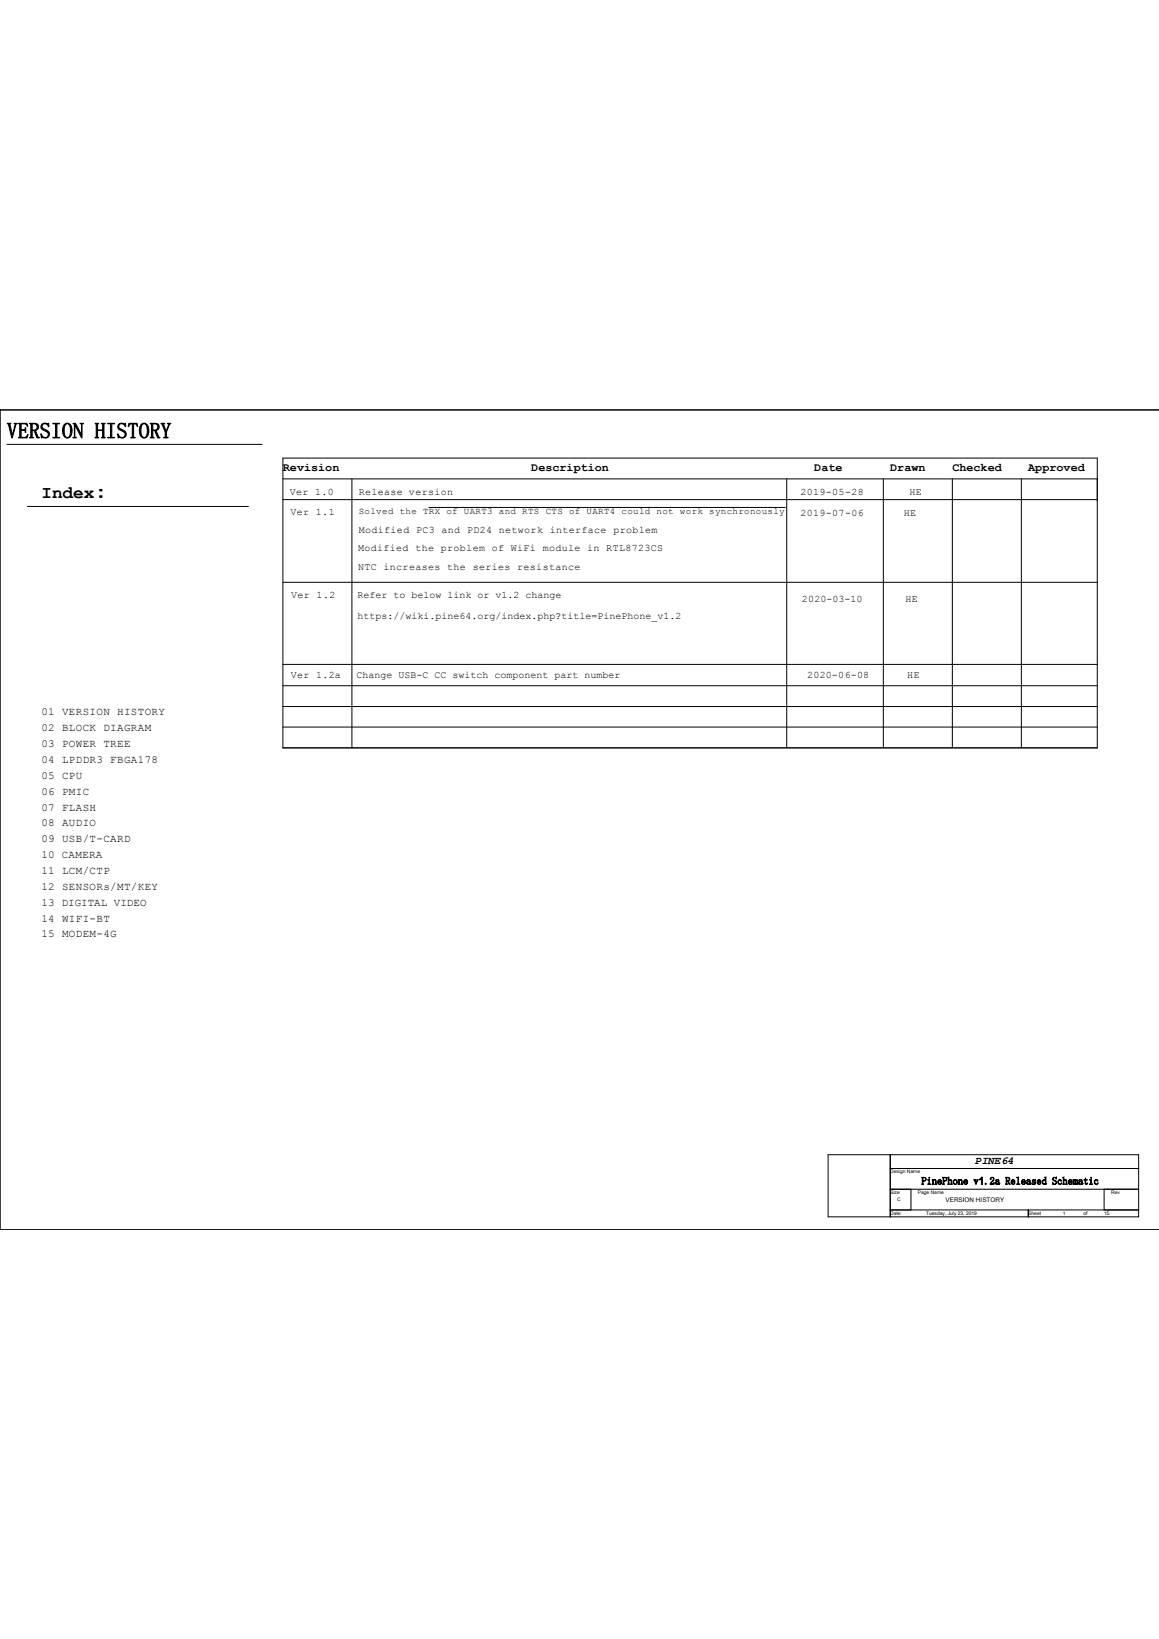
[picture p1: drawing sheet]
<svg xmlns="http://www.w3.org/2000/svg" width="210mm" height="297mm" viewBox="0 0 210 297" stroke-linecap="round" stroke-linejoin="round" font-family="sans-serif">
<defs><g id="words">
<text font-size="4" x="1.2" y="79.4">VERSION HISTORY</text>
<text font-size="3.2" x="7.5" y="90.2">Index：</text>
<g font-size="2.1">
<text x="51.2" y="85.3">Revision</text>
<text x="96.2" y="85.3">Description</text>
<text x="147.5" y="85.3">Date</text>
<text x="161.2" y="85.3">Drawn</text>
<text x="172.5" y="85.3">Checked</text>
<text x="186.2" y="85.3">Approved</text>
</g>
<g font-size="2">
<text x="7.5" y="129.7">01 VERSION HISTORY</text>
<text x="7.5" y="132.5">02 BLOCK DIAGRAM</text>
<text x="7.5" y="135.4">03 POWER TREE</text>
<text x="7.5" y="138.3">04 LPDDR3 FBGA178</text>
<text x="7.5" y="141.1">05 CPU</text>
<text x="7.5" y="144">06 PMIC</text>
<text x="7.5" y="146.9">07 FLASH</text>
<text x="7.5" y="149.8">08 AUDIO</text>
<text x="7.5" y="152.7">09 USB/T-CARD</text>
<text x="7.5" y="155.5">10 CAMERA</text>
<text x="7.5" y="158.4">11 LCM/CTP</text>
<text x="7.5" y="161.3">12 SENSORs/MT/KEY</text>
<text x="7.5" y="164.2">13 DIGITAL VIDEO</text>
<text x="7.5" y="167">14 WIFI-BT</text>
<text x="7.5" y="169.9">15 MODEM-4G</text>
<text x="176.6" y="211">PINE64</text>
</g>
<text font-size="1.9" x="166.9" y="214.7">PinePhone v1.2a Released Schematic</text>
<g font-size="1.8">
<text x="52.5" y="89.8">Ver 1.0</text>
<text x="65" y="89.8">Release version</text>
<text x="145" y="89.8">2019-05-28</text>
<text x="164.7" y="89.8">HE</text>
<text x="52.6" y="93.4">Ver 1.1</text>
<text x="145" y="93.5">2019-07-06</text>
<text x="163.7" y="93.5">HE</text>
<text x="64.9" y="99.9">Modified the problem of WiFi module in RTL8723CS</text>
<text x="65" y="96.7">Modified PC3 and PD24 network interface problem</text>
<text x="64.9" y="103.3">NTC increases the series resistance</text>
<text x="52.7" y="108.4">Ver 1.2</text>
<text x="64.7" y="108.4">Refer to below link or v1.2 change</text>
<text x="64.7" y="112.2">https://wiki.pine64.org/index.php?title=PinePhone_v1.2</text>
<text x="145.2" y="109">2020-03-10</text>
<text x="164" y="109">HE</text>
<text x="52.7" y="122.9">Ver 1.2a</text>
<text x="64.5" y="122.9">Change USB-C CC switch component part number</text>
<text x="146.2" y="122.9">2020-06-08</text>
<text x="164.3" y="122.9">HE</text>
</g>
<text font-size="1.7" x="65" y="93.2">Solved the TRX of UART3 and RTS CTS of UART4 could not work synchronously</text>
<text font-size="1.2" x="171.2" y="217.9">VERSION HISTORY</text>
<g font-size=".9">
<text x="161.2" y="212.7">Design Name</text>
<text x="161.2" y="220.2">Date:</text>
<text x="161.2" y="216.4">Size</text>
<text x="162.5" y="217.7">C</text>
<text x="166.2" y="216.4">Page Name</text>
<text x="167.7" y="220.2">Tuesday, July 23, 2019</text>
<text x="186.2" y="220.2">Sheet</text>
<text x="192.5" y="220.2">1</text>
<text x="196.2" y="220.2">of</text>
<text x="200" y="220.2">15</text>
<text x="201.2" y="216.4">Rev</text>
</g>
</g></defs>
<g fill="none" stroke="#000" stroke-width=".18">
<path d="M210 74.3h-210v148.5M1.2 80.5h46.3M5 91.8h40M51.2 83h147.5v52.5h-147.5zM51.2 86.8h147.5M51.2 90.5h147.5M63.7 86.8v48.7M77.7 92h64.5M142.5 86.8v48.7M160 86.8v48.7M172.5 86.8v48.7M185 86.8v48.7"/>
<path d="M51.2 105.5h147.5M51.2 120.4h147.5M51.2 131.8h147.5M51.2 128h147.5M51.2 124.3h147.5M150 209.3h56.2v11.2h-56.2zM161.2 209.3v11.2M161.2 211.8h45M161.2 215.5h45M161.2 219.3h45M165 215.5v3.8M186.2 219.3v1.2"/>
<path d="M200 215.5v3.8M0 222.8h.1M0 222.8h210"/>
</g>
<use href="#words"/>
</svg>
